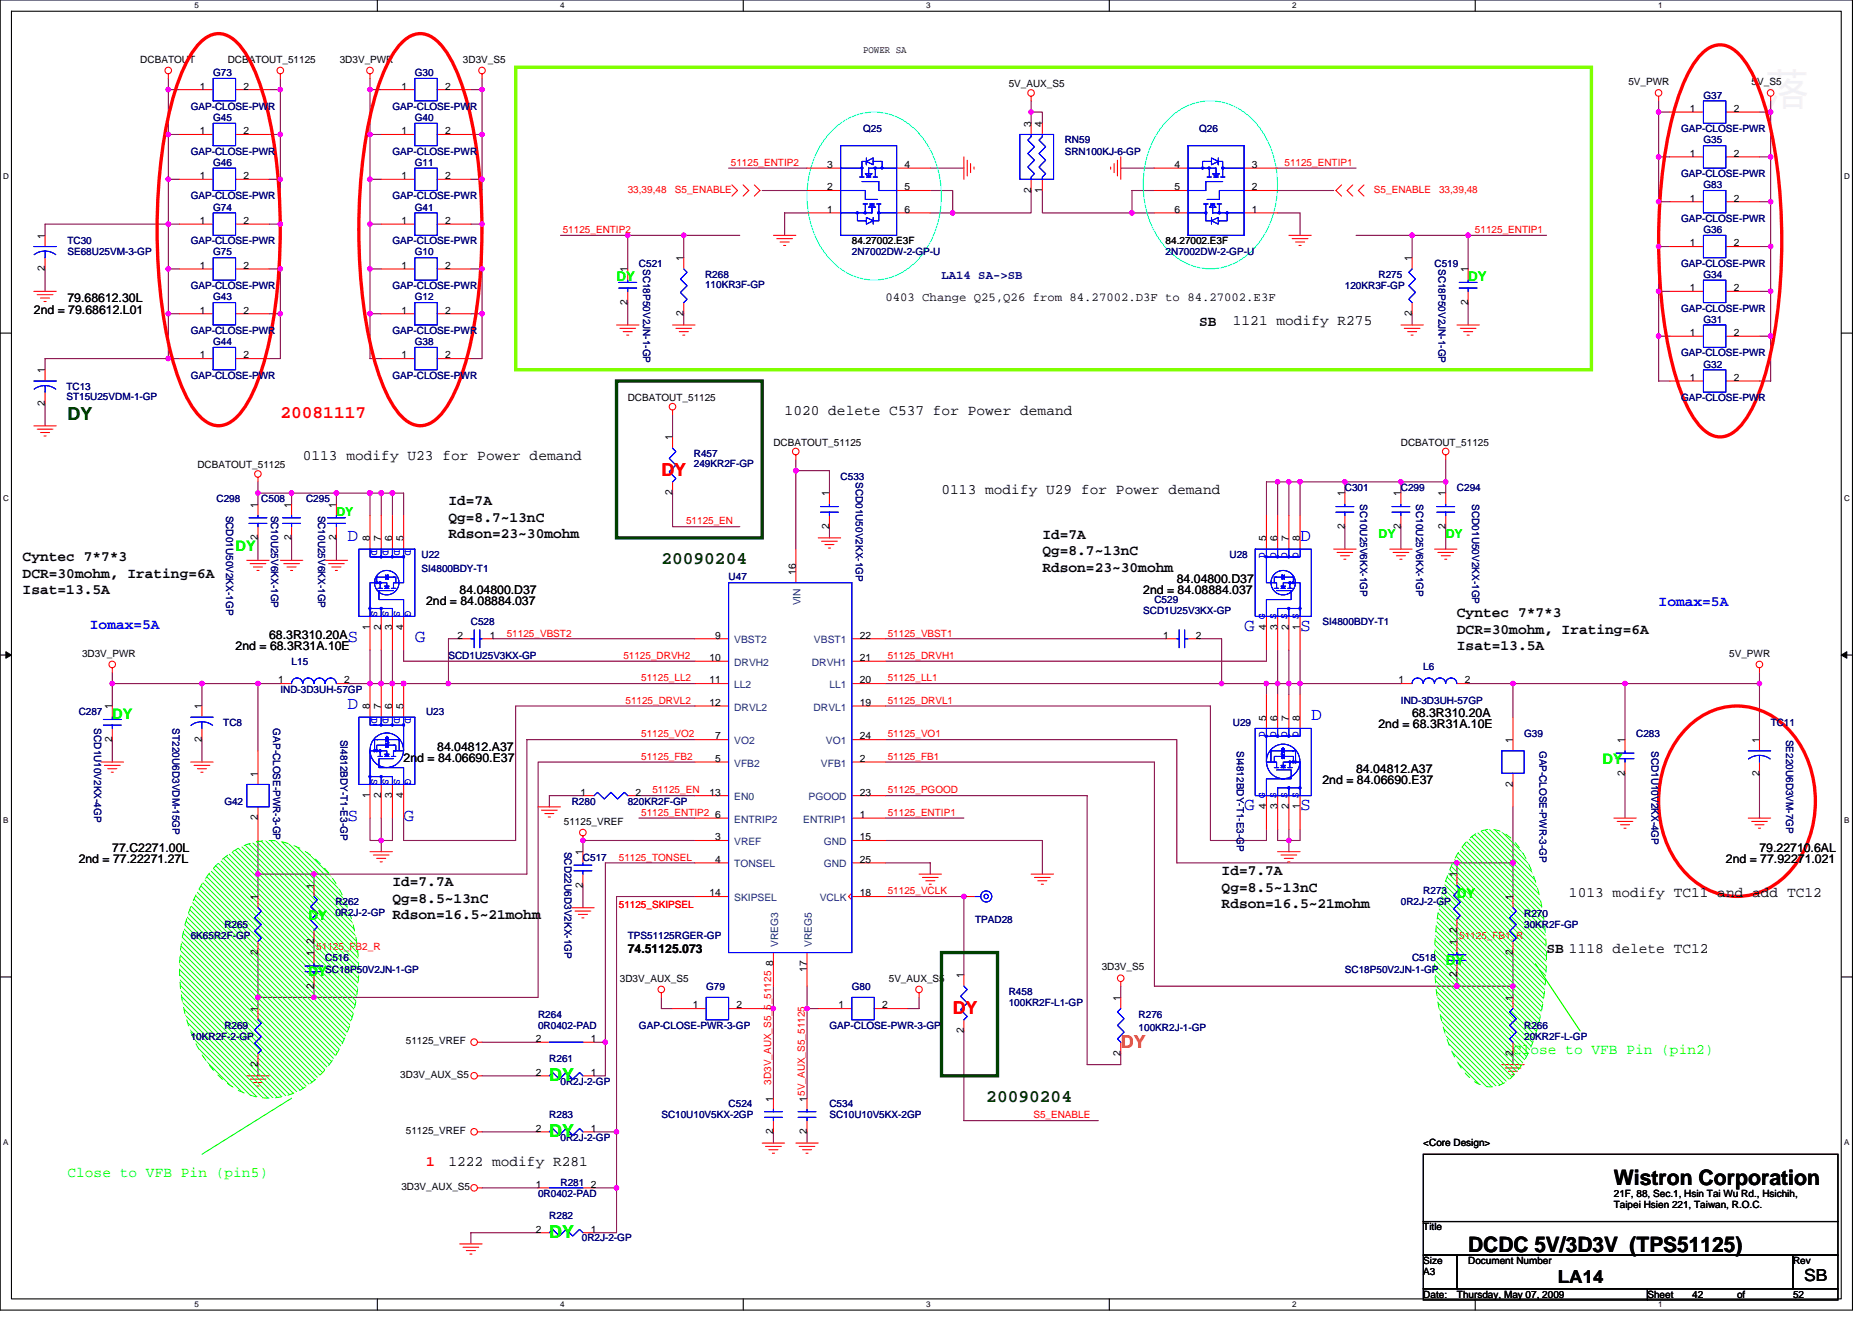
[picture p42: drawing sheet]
<svg xmlns="http://www.w3.org/2000/svg" width="297mm" height="210mm" viewBox="0 0 297 210" stroke-linecap="round" stroke-linejoin="round" font-family="sans-serif">
<defs><g id="words">
<text font-size="7.1" fill="#f0f" x="280" y="16.7">落</text>
<g font-size="3.4">
<text x="256.1" y="188">Wistron Corporation</text>
<text x="233" y="198.7">DCDC 5V/3D3V (TPS51125)</text>
</g>
<text font-size="2.8" fill="#008000" x="10.7" y="66.7">DY</text>
<g font-size="2.8" fill="#f00">
<text x="44.5" y="66.4">20081117</text>
<text x="104.9" y="75.5">DY</text>
<text x="151.2" y="160.9">DY</text>
</g>
<g font-size="2.8" fill="#00f">
<text x="55.2" y="85.8">D</text>
<text x="206.3" y="85.8">D</text>
<text x="55.2" y="101.8">S</text>
<text x="65.8" y="101.8">G</text>
<text x="197.4" y="100.1">G</text>
<text x="206.3" y="100.1">S</text>
<text x="55.2" y="112.5">D</text>
<text x="208.1" y="114.3">D</text>
<text x="55.2" y="130.3">S</text>
<text x="64" y="130.3">G</text>
<text x="197.4" y="128.5">G</text>
<text x="206.3" y="128.5">S</text>
</g>
<g font-size="2.8" fill="#004000">
<text x="104.9" y="89.5">20090204</text>
<text x="156.5" y="174.8">20090204</text>
</g>
<text font-size="2.8" fill="#ff8000" x="177.8" y="166.2">DY</text>
<g font-size="2.8" fill="#0f0">
<text x="87.2" y="171.6">DY</text>
<text x="87.2" y="180.4">DY</text>
<text x="87.2" y="196.4">DY</text>
</g>
<text font-size="2.8" x="247.2" y="203.6">LA14</text>
<text font-size="2.6" x="286.3" y="203.3">SB</text>
<g font-size="2.3">
<text x="190.3" y="51.7">SB</text>
<text x="195.6" y="51.6">1121 modify R275</text>
<text x="124.5" y="65.8">1020 delete C537 for Power demand</text>
<text x="48" y="73">0113 modify U23 for Power demand</text>
<text x="71.2" y="80.2">Id=7A</text>
<text x="71.2" y="82.8">Qg=8.7~13nC</text>
<text x="149.4" y="78.3">0113 modify U29 for Power demand</text>
<text x="3.6" y="89">Cyntec 7*7*3</text>
<text x="71.2" y="85.4">Rdson=23~30mohm</text>
<text x="165.4" y="85.5">Id=7A</text>
<text x="165.4" y="88.1">Qg=8.7~13nC</text>
<text x="3.6" y="91.7">DCR=30mohm, Irating=6A</text>
<text x="3.6" y="94.3">Isat=13.5A</text>
<text x="165.4" y="90.7">Rdson=23~30mohm</text>
<text x="231.2" y="97.9">Cyntec 7*7*3</text>
<text x="231.2" y="100.6">DCR=30mohm, Irating=6A</text>
<text x="231.2" y="103.2">Isat=13.5A</text>
<text x="62.3" y="140.6">Id=7.7A</text>
<text x="62.3" y="143.2">Qg=8.5~13nC</text>
<text x="193.8" y="138.8">Id=7.7A</text>
<text x="193.8" y="141.5">Qg=8.5~13nC</text>
<text x="249" y="142.3">1013 modify TC11 and add TC12</text>
<text x="62.3" y="145.9">Rdson=16.5~21mohm</text>
<text x="193.8" y="144.1">Rdson=16.5~21mohm</text>
<text x="245.4" y="151.3">SB 1118 delete TC12</text>
<text x="71.2" y="185">1222 modify R281</text>
</g>
<g font-size="2.3" fill="#0f0">
<text x="37.4" y="87.5">DY</text>
<text x="17.8" y="114.2">DY</text>
<text x="254.3" y="121.3">DY</text>
<text x="240.1" y="167.2">Close to VFB Pin (pin2)</text>
<text x="10.7" y="186.8">Close to VFB Pin (pin5)</text>
</g>
<g font-size="2.3" fill="#00f">
<text x="14.3" y="99.7">Iomax=5A</text>
<text x="263.2" y="96.2">Iomax=5A</text>
</g>
<text font-size="2.3" fill="#f00" x="67.6" y="185.1">1</text>
<g font-size="2.1" fill="#0f0">
<text x="97.8" y="44.6">DY</text>
<text x="233" y="44.6">DY</text>
<text x="231.2" y="142.4">DY</text>
<text x="48.9" y="146">DY</text>
<text x="48.9" y="154.9">DY</text>
<text x="229.4" y="153.1">DY</text>
</g>
<g font-size="1.9">
<text x="10.7" y="48">79.68612.30L</text>
<text x="140.5" y="47.8">0403 Change Q25,Q26 from 84.27002.D3F to 84.27002.E3F</text>
<text x="5.4" y="49.8">2nd = 79.68612.L01</text>
<text x="67.6" y="96">2nd = 84.08884.037</text>
<text x="72.9" y="94.2">84.04800.D37</text>
<text x="181.4" y="94.2">2nd = 84.08884.037</text>
<text x="186.7" y="92.4">84.04800.D37</text>
<text x="42.7" y="101.3">68.3R310.20A</text>
<text x="37.4" y="103.1">2nd = 68.3R31A.10E</text>
<text x="224.1" y="113.8">68.3R310.20A</text>
<text x="69.4" y="119.1">84.04812.A37</text>
<text x="218.7" y="115.5">2nd = 68.3R31A.10E</text>
<text x="64" y="120.9">2nd = 84.06690.E37</text>
<text x="209.8" y="124.4">2nd = 84.06690.E37</text>
<text x="215.2" y="122.7">84.04812.A37</text>
<text x="12.5" y="136.9">2nd = 77.22271.27L</text>
<text x="17.8" y="135.1">77.C2271.00L</text>
<text x="273.9" y="136.9">2nd = 77.92271.021</text>
<text x="279.2" y="135.1">79.22710.6AL</text>
<text x="99.6" y="151.2">74.51125.073</text>
</g>
<text font-size="1.9" fill="#000080" x="149.4" y="44.3">LA14 SA-&gt;SB</text>
<g font-size="1.9" fill="#0f0">
<text x="53.4" y="81.8">DY</text>
<text x="218.7" y="85.4">DY</text>
<text x="229.4" y="85.4">DY</text>
</g>
<g font-size="1.6">
<text x="22.3" y="9.9">DCBATOUT</text>
<text x="36.1" y="9.9">DCBATOUT_51125</text>
<text x="53.9" y="9.9">3D3V_PWR</text>
<text x="73.5" y="9.9">3D3V_S5</text>
<text x="136.9" y="8.4">POWER SA</text>
<text x="31.7" y="14.2">1</text>
<text x="38.6" y="14.2">2</text>
<text x="63.7" y="14.2">1</text>
<text x="70.6" y="14.2">2</text>
<text x="160.1" y="13.9">5V_AUX_S5</text>
<text x="258.4" y="13.5">5V_PWR</text>
<text x="268.2" y="17.8">1</text>
<text x="275.1" y="17.8">2</text>
<text x="277.9" y="13.5">5V_S5</text>
<text x="31.7" y="21.3">1</text>
<text x="38.6" y="21.3">2</text>
<text x="63.7" y="21.3">1</text>
<text x="70.6" y="21.3">2</text>
<text x="163.6" y="20.1" transform="rotate(-90 163.6 20.1)">3</text>
<text x="165.4" y="20.1" transform="rotate(-90 165.4 20.1)">4</text>
<text x="31.7" y="28.4">1</text>
<text x="38.6" y="28.4">2</text>
<text x="63.7" y="28.4">1</text>
<text x="70.6" y="28.4">2</text>
<text x="131.3" y="26.6">3</text>
<text x="143.5" y="26.6">4</text>
<text x="186.4" y="26.6">4</text>
<text x="198.6" y="26.6">3</text>
<text x="268.2" y="24.9">1</text>
<text x="275.1" y="24.9">2</text>
<text x="31.7" y="35.5">1</text>
<text x="38.6" y="35.5">2</text>
<text x="63.7" y="35.5">1</text>
<text x="70.6" y="35.5">2</text>
<text x="131.3" y="33.8">1</text>
<text x="131.3" y="30.2">2</text>
<text x="143.5" y="30.2">5</text>
<text x="143.5" y="33.8">6</text>
<text x="163.6" y="30.6" transform="rotate(-90 163.6 30.6)">2</text>
<text x="165.4" y="30.6" transform="rotate(-90 165.4 30.6)">1</text>
<text x="186.4" y="30.2">5</text>
<text x="186.4" y="33.8">6</text>
<text x="198.6" y="33.8">1</text>
<text x="198.6" y="30.2">2</text>
<text x="268.2" y="32">1</text>
<text x="275.1" y="32">2</text>
<text x="7.1" y="37.9" transform="rotate(-90 7.1 37.9)">1</text>
<text x="108.5" y="41.4" transform="rotate(-90 108.5 41.4)">1</text>
<text x="135.2" y="38.8">84.27002.E3F</text>
<text x="185" y="38.8">84.27002.E3F</text>
<text x="224" y="41.4" transform="rotate(-90 224 41.4)">1</text>
<text x="268.2" y="39.1">1</text>
<text x="275.1" y="39.1">2</text>
<text x="7.1" y="43.1" transform="rotate(-90 7.1 43.1)">2</text>
<text x="31.7" y="42.7">1</text>
<text x="38.6" y="42.7">2</text>
<text x="63.7" y="42.7">1</text>
<text x="70.6" y="42.7">2</text>
<text x="99.6" y="43.2" transform="rotate(-90 99.6 43.2)">1</text>
<text x="232.9" y="43.2" transform="rotate(-90 232.9 43.2)">1</text>
<text x="268.2" y="46.2">1</text>
<text x="275.1" y="46.2">2</text>
<text x="31.7" y="49.8">1</text>
<text x="38.6" y="49.8">2</text>
<text x="63.7" y="49.8">1</text>
<text x="70.6" y="49.8">2</text>
<text x="99.6" y="48.4" transform="rotate(-90 99.6 48.4)">2</text>
<text x="108.5" y="50.2" transform="rotate(-90 108.5 50.2)">2</text>
<text x="224" y="50.2" transform="rotate(-90 224 50.2)">2</text>
<text x="232.9" y="48.4" transform="rotate(-90 232.9 48.4)">2</text>
<text x="268.2" y="53.3">1</text>
<text x="275.1" y="53.3">2</text>
<text x="7.1" y="59.2" transform="rotate(-90 7.1 59.2)">1</text>
<text x="31.7" y="56.9">1</text>
<text x="38.6" y="56.9">2</text>
<text x="63.7" y="56.9">1</text>
<text x="70.6" y="56.9">2</text>
<text x="7.1" y="64.4" transform="rotate(-90 7.1 64.4)">2</text>
<text x="99.6" y="63.6">DCBATOUT_51125</text>
<text x="268.2" y="60.4">1</text>
<text x="275.1" y="60.4">2</text>
<text x="106.7" y="69.9" transform="rotate(-90 106.7 69.9)">1</text>
<text x="122.7" y="70.8">DCBATOUT_51125</text>
<text x="222.3" y="70.8">DCBATOUT_51125</text>
<text x="31.3" y="74.3">DCBATOUT_51125</text>
<text x="40.9" y="80.5" transform="rotate(-90 40.9 80.5)">1</text>
<text x="46.2" y="80.5" transform="rotate(-90 46.2 80.5)">1</text>
<text x="53.4" y="80.5" transform="rotate(-90 53.4 80.5)">1</text>
<text x="106.7" y="78.6" transform="rotate(-90 106.7 78.6)">2</text>
<text x="131.6" y="83.9" transform="rotate(-90 131.6 83.9)">2</text>
<text x="131.6" y="78.8" transform="rotate(-90 131.6 78.8)">1</text>
<text x="213.4" y="83.9" transform="rotate(-90 213.4 83.9)">2</text>
<text x="213.4" y="78.8" transform="rotate(-90 213.4 78.8)">1</text>
<text x="222.3" y="83.9" transform="rotate(-90 222.3 83.9)">2</text>
<text x="222.3" y="78.8" transform="rotate(-90 222.3 78.8)">1</text>
<text x="229.4" y="83.9" transform="rotate(-90 229.4 83.9)">2</text>
<text x="229.4" y="78.8" transform="rotate(-90 229.4 78.8)">1</text>
<text x="40.9" y="85.7" transform="rotate(-90 40.9 85.7)">2</text>
<text x="46.2" y="85.7" transform="rotate(-90 46.2 85.7)">2</text>
<text x="53.4" y="85.7" transform="rotate(-90 53.4 85.7)">2</text>
<text x="58.7" y="85.9" transform="rotate(-90 58.7 85.9)">8</text>
<text x="60.5" y="85.9" transform="rotate(-90 60.5 85.9)">7</text>
<text x="62.2" y="85.9" transform="rotate(-90 62.2 85.9)">6</text>
<text x="64" y="85.9" transform="rotate(-90 64 85.9)">5</text>
<text x="200.9" y="85.9" transform="rotate(-90 200.9 85.9)">5</text>
<text x="202.7" y="85.9" transform="rotate(-90 202.7 85.9)">6</text>
<text x="204.5" y="85.9" transform="rotate(-90 204.5 85.9)">7</text>
<text x="206.3" y="85.9" transform="rotate(-90 206.3 85.9)">8</text>
<text x="126.3" y="91.2" transform="rotate(-90 126.3 91.2)">16</text>
<text x="58.7" y="99.9" transform="rotate(-90 58.7 99.9)">1</text>
<text x="60.5" y="99.9" transform="rotate(-90 60.5 99.9)">2</text>
<text x="62.2" y="99.9" transform="rotate(-90 62.2 99.9)">3</text>
<text x="64" y="99.9" transform="rotate(-90 64 99.9)">4</text>
<text x="72.6" y="101.3">2</text>
<text x="77.7" y="101.3">1</text>
<text x="113.5" y="101.3">9</text>
<text x="136.4" y="101.3">22</text>
<text x="184.6" y="101.3">1</text>
<text x="189.8" y="101.3">2</text>
<text x="200.9" y="99.9" transform="rotate(-90 200.9 99.9)">4 G</text>
<text x="202.7" y="99.9" transform="rotate(-90 202.7 99.9)">3 S</text>
<text x="204.5" y="99.9" transform="rotate(-90 204.5 99.9)">2 S</text>
<text x="206.3" y="99.9" transform="rotate(-90 206.3 99.9)">1 S</text>
<text x="13" y="104.2">3D3V_PWR</text>
<text x="112.6" y="104.9">10</text>
<text x="136.4" y="104.9">21</text>
<text x="274.4" y="104.2">5V_PWR</text>
<text x="17.8" y="112.5" transform="rotate(-90 17.8 112.5)">1</text>
<text x="32" y="112.5" transform="rotate(-90 32 112.5)">1</text>
<text x="44.1" y="108.4">1</text>
<text x="54.6" y="108.4">2</text>
<text x="58.7" y="112.5" transform="rotate(-90 58.7 112.5)">8</text>
<text x="60.5" y="112.5" transform="rotate(-90 60.5 112.5)">7</text>
<text x="62.2" y="112.5" transform="rotate(-90 62.2 112.5)">6</text>
<text x="64" y="112.5" transform="rotate(-90 64 112.5)">5</text>
<text x="112.6" y="108.4">11</text>
<text x="112.6" y="112">12</text>
<text x="136.4" y="108.4">20</text>
<text x="136.4" y="112">19</text>
<text x="221.9" y="108.4">1</text>
<text x="232.4" y="108.4">2</text>
<text x="17.8" y="117.7" transform="rotate(-90 17.8 117.7)">2</text>
<text x="32" y="117.7" transform="rotate(-90 32 117.7)">2</text>
<text x="113.5" y="117.3">7</text>
<text x="136.4" y="117.3">24</text>
<text x="200.9" y="114.3" transform="rotate(-90 200.9 114.3)">5</text>
<text x="202.7" y="114.3" transform="rotate(-90 202.7 114.3)">6</text>
<text x="204.5" y="114.3" transform="rotate(-90 204.5 114.3)">7</text>
<text x="206.3" y="114.3" transform="rotate(-90 206.3 114.3)">8</text>
<text x="240" y="117.9" transform="rotate(-90 240 117.9)">1</text>
<text x="257.8" y="117.9" transform="rotate(-90 257.8 117.9)">1</text>
<text x="279.2" y="117.9" transform="rotate(-90 279.2 117.9)">1</text>
<text x="40.9" y="123.2" transform="rotate(-90 40.9 123.2)">1</text>
<text x="113.5" y="120.9">5</text>
<text x="136.4" y="120.9">2</text>
<text x="240" y="124.8" transform="rotate(-90 240 124.8)">2</text>
<text x="257.8" y="123.1" transform="rotate(-90 257.8 123.1)">2</text>
<text x="279.2" y="123.1" transform="rotate(-90 279.2 123.1)">2</text>
<text x="40.9" y="130.2" transform="rotate(-90 40.9 130.2)">2</text>
<text x="58.7" y="126.6" transform="rotate(-90 58.7 126.6)">1</text>
<text x="60.5" y="126.6" transform="rotate(-90 60.5 126.6)">2</text>
<text x="62.2" y="126.6" transform="rotate(-90 62.2 126.6)">3</text>
<text x="64" y="126.6" transform="rotate(-90 64 126.6)">4</text>
<text x="89.5" y="130.9">51125_VREF</text>
<text x="92.1" y="126.2">1</text>
<text x="100.9" y="126.2">2</text>
<text x="112.6" y="126.2">13</text>
<text x="113.5" y="129.8">6</text>
<text x="136.4" y="126.2">23</text>
<text x="136.4" y="129.8">1</text>
<text x="200.9" y="128.4" transform="rotate(-90 200.9 128.4)">4 G</text>
<text x="202.7" y="128.4" transform="rotate(-90 202.7 128.4)">3 S</text>
<text x="204.5" y="128.4" transform="rotate(-90 204.5 128.4)">2 S</text>
<text x="206.3" y="128.4" transform="rotate(-90 206.3 128.4)">1 S</text>
<text x="92.5" y="135.7" transform="rotate(-90 92.5 135.7)">1</text>
<text x="113.5" y="133.3">3</text>
<text x="113.5" y="136.9">4</text>
<text x="136.4" y="133.3">15</text>
<text x="136.4" y="136.9">25</text>
<text x="40.9" y="142.8" transform="rotate(-90 40.9 142.8)">1</text>
<text x="49.8" y="141" transform="rotate(-90 49.8 141)">1</text>
<text x="92.5" y="140.8" transform="rotate(-90 92.5 140.8)">2</text>
<text x="112.6" y="142.2">14</text>
<text x="136.4" y="142.2">18</text>
<text x="231.2" y="139.2" transform="rotate(-90 231.2 139.2)">1</text>
<text x="240" y="142.8" transform="rotate(-90 240 142.8)">1</text>
<text x="49.8" y="149.7" transform="rotate(-90 49.8 149.7)">2</text>
<text x="231.2" y="149.9" transform="rotate(-90 231.2 149.9)">1</text>
<text x="231.2" y="148" transform="rotate(-90 231.2 148)">2</text>
<text x="40.9" y="151.5" transform="rotate(-90 40.9 151.5)">2</text>
<text x="49.8" y="151.7" transform="rotate(-90 49.8 151.7)">1</text>
<text x="98.4" y="155.7">3D3V_AUX_S5</text>
<text x="122.7" y="153.3" transform="rotate(-90 122.7 153.3)">8</text>
<text x="128" y="154.2" transform="rotate(-90 128 154.2)">17</text>
<text x="141" y="155.7">5V_AUX_S5</text>
<text x="152.9" y="155.2" transform="rotate(-90 152.9 155.2)">1</text>
<text x="174.8" y="154">3D3V_S5</text>
<text x="231.2" y="155.1" transform="rotate(-90 231.2 155.1)">2</text>
<text x="240" y="151.5" transform="rotate(-90 240 151.5)">2</text>
<text x="40.9" y="160.5" transform="rotate(-90 40.9 160.5)">1</text>
<text x="49.8" y="156.8" transform="rotate(-90 49.8 156.8)">2</text>
<text x="109.9" y="160">1</text>
<text x="116.9" y="160">2</text>
<text x="133" y="160">1</text>
<text x="140" y="160">2</text>
<text x="177.8" y="158.8" transform="rotate(-90 177.8 158.8)">1</text>
<text x="240" y="158.8" transform="rotate(-90 240 158.8)">1</text>
<text x="64.4" y="165.7">51125_VREF</text>
<text x="85" y="165.3">2</text>
<text x="93.7" y="165.3">1</text>
<text x="152.9" y="164" transform="rotate(-90 152.9 164)">2</text>
<text x="177.8" y="167.5" transform="rotate(-90 177.8 167.5)">2</text>
<text x="240" y="167.5" transform="rotate(-90 240 167.5)">2</text>
<text x="40.9" y="169.3" transform="rotate(-90 40.9 169.3)">2</text>
<text x="63.5" y="171">3D3V_AUX_S5</text>
<text x="85" y="170.7">2</text>
<text x="93.7" y="170.7">1</text>
<text x="64.4" y="179.9">51125_VREF</text>
<text x="85" y="179.6">2</text>
<text x="93.7" y="179.6">1</text>
<text x="122.7" y="180" transform="rotate(-90 122.7 180)">2</text>
<text x="122.7" y="174.8" transform="rotate(-90 122.7 174.8)">1</text>
<text x="128" y="180" transform="rotate(-90 128 180)">2</text>
<text x="128" y="174.8" transform="rotate(-90 128 174.8)">15V_AUX_S5_51125</text>
<text x="225.8" y="181.9">&lt;Core Design&gt;</text>
<text x="63.7" y="188.8">3D3V_AUX_S5</text>
<text x="85" y="188.4">1</text>
<text x="93.7" y="188.4">2</text>
<text x="256.1" y="189.9">21F, 88, Sec.1, Hsin Tai Wu Rd., Hsichih,</text>
<text x="256.1" y="191.7">Taipei Hsien 221, Taiwan, R.O.C.</text>
<text x="85" y="195.6">2</text>
<text x="93.7" y="195.6">1</text>
<text x="225.8" y="195.2">Title</text>
<text x="225.8" y="200.6">Size</text>
<text x="225.8" y="202.3">A3</text>
<text x="233" y="200.6">Document Number</text>
<text x="284.5" y="200.6">Rev</text>
<text x="225.8" y="205.9">Date:</text>
<text x="231.2" y="205.9">Thursday, May 07, 2009</text>
<text x="261.4" y="205.9">Sheet</text>
<text x="268.5" y="205.9">42</text>
<text x="275.6" y="205.9">of</text>
<text x="284.5" y="205.9">52</text>
</g>
<g font-size="1.6" fill="#000080">
<text x="30.3" y="17.4">GAP-CLOSE-PWR</text>
<text x="33.8" y="12.1">G73</text>
<text x="62.3" y="17.4">GAP-CLOSE-PWR</text>
<text x="65.8" y="12.1">G30</text>
<text x="270.3" y="15.6">G37</text>
<text x="33.8" y="19.2">G45</text>
<text x="65.8" y="19.2">G40</text>
<text x="136.9" y="21">Q25</text>
<text x="168.9" y="22.8">RN59</text>
<text x="190.3" y="21">Q26</text>
<text x="266.7" y="21">GAP-CLOSE-PWR</text>
<text x="270.3" y="22.8">G35</text>
<text x="30.3" y="24.5">GAP-CLOSE-PWR</text>
<text x="33.8" y="26.3">G46</text>
<text x="62.3" y="24.5">GAP-CLOSE-PWR</text>
<text x="65.8" y="26.3">G11</text>
<text x="168.9" y="24.5">SRN100KJ-6-GP</text>
<text x="266.7" y="28.1">GAP-CLOSE-PWR</text>
<text x="270.3" y="29.9">G83</text>
<text x="30.3" y="31.6">GAP-CLOSE-PWR</text>
<text x="33.8" y="33.4">G74</text>
<text x="62.3" y="31.6">GAP-CLOSE-PWR</text>
<text x="65.8" y="33.4">G41</text>
<text x="266.7" y="35.2">GAP-CLOSE-PWR</text>
<text x="10.7" y="38.8">TC30</text>
<text x="10.7" y="40.5">SE68U25VM-3-GP</text>
<text x="30.3" y="38.8">GAP-CLOSE-PWR</text>
<text x="33.8" y="40.5">G75</text>
<text x="62.3" y="38.8">GAP-CLOSE-PWR</text>
<text x="65.8" y="40.5">G10</text>
<text x="135.2" y="40.5">2N7002DW-2-GP-U</text>
<text x="185" y="40.5">2N7002DW-2-GP-U</text>
<text x="270.3" y="37">G36</text>
<text x="30.3" y="45.9">GAP-CLOSE-PWR</text>
<text x="33.8" y="47.6">G43</text>
<text x="62.3" y="45.9">GAP-CLOSE-PWR</text>
<text x="65.8" y="47.6">G12</text>
<text x="101.4" y="42.3">C521</text>
<text x="102" y="42.7" transform="rotate(90 102 42.7)">SC18P50V2JN-1-GP</text>
<text x="111.9" y="44.1">R268</text>
<text x="111.9" y="45.7">110KR3F-GP</text>
<text x="213.4" y="45.9">120KR3F-GP</text>
<text x="218.7" y="44.1">R275</text>
<text x="227.6" y="42.3">C519</text>
<text x="228.3" y="42.7" transform="rotate(90 228.3 42.7)">SC18P50V2JN-1-GP</text>
<text x="266.7" y="42.3">GAP-CLOSE-PWR</text>
<text x="270.3" y="44.1">G34</text>
<text x="30.3" y="53">GAP-CLOSE-PWR</text>
<text x="62.3" y="53">GAP-CLOSE-PWR</text>
<text x="266.7" y="49.4">GAP-CLOSE-PWR</text>
<text x="270.3" y="51.2">G31</text>
<text x="33.8" y="54.8">G44</text>
<text x="65.8" y="54.8">G38</text>
<text x="266.7" y="56.5">GAP-CLOSE-PWR</text>
<text x="270.3" y="58.3">G32</text>
<text x="10.5" y="61.9">TC13</text>
<text x="10.5" y="63.5">ST15U25VDM-1-GP</text>
<text x="30.3" y="60.1">GAP-CLOSE-PWR</text>
<text x="62.3" y="60.1">GAP-CLOSE-PWR</text>
<text x="266.7" y="63.6">GAP-CLOSE-PWR</text>
<text x="110.1" y="72.5">R457</text>
<text x="110.1" y="74.1">249KR2F-GP</text>
<text x="133.4" y="76.1">C533</text>
<text x="135.8" y="76.5" transform="rotate(90 135.8 76.5)">SCD01U50V2KX-1GP</text>
<text x="213.4" y="77.9">C301</text>
<text x="222.3" y="77.9">C299</text>
<text x="231.2" y="77.9">C294</text>
<text x="34.4" y="79.7">C298</text>
<text x="35.9" y="81.8" transform="rotate(90 35.9 81.8)">SCD01U50V2KX-1GP</text>
<text x="41.5" y="79.7">C508</text>
<text x="43" y="81.8" transform="rotate(90 43 81.8)">SC10U25V6KX-1GP</text>
<text x="48.6" y="79.7">C295</text>
<text x="50.5" y="81.8" transform="rotate(90 50.5 81.8)">SC10U25V6KX-1GP</text>
<text x="215.8" y="80" transform="rotate(90 215.8 80)">SC10U25V6KX-1GP</text>
<text x="224.7" y="80" transform="rotate(90 224.7 80)">SC10U25V6KX-1GP</text>
<text x="233.6" y="80" transform="rotate(90 233.6 80)">SCD01U50V2KX-1GP</text>
<text x="66.9" y="88.5">U22</text>
<text x="195.1" y="88.5">U28</text>
<text x="66.9" y="90.7">SI4800BDY-T1</text>
<text x="115.6" y="92.1">U47</text>
<text x="183.2" y="95.7">C529</text>
<text x="74.7" y="99.2">C528</text>
<text x="181.4" y="97.4">SCD1U25V3KX-GP</text>
<text x="209.8" y="99.2">SI4800BDY-T1</text>
<text x="46.3" y="105.4">L15</text>
<text x="71.2" y="104.5">SCD1U25V3KX-GP</text>
<text x="225.8" y="106.3">L6</text>
<text x="12.5" y="113.4">C287</text>
<text x="44.5" y="109.9">IND-3D3UH-57GP</text>
<text x="67.6" y="113.4">U23</text>
<text x="222.3" y="111.7">IND-3D3UH-57GP</text>
<text x="14.9" y="115.6" transform="rotate(90 14.9 115.6)">SCD1U10V2KX-4GP</text>
<text x="27.4" y="115.6" transform="rotate(90 27.4 115.6)">ST220U6D3VDM-15GP</text>
<text x="35.4" y="115.2">TC8</text>
<text x="43.4" y="115.6" transform="rotate(90 43.4 115.6)">GAP-CLOSE-PWR-3-GP</text>
<text x="54" y="117.3" transform="rotate(90 54 117.3)">SI4812BDY-T1-E3-GP</text>
<text x="195.6" y="115.2">U29</text>
<text x="196.3" y="119.1" transform="rotate(90 196.3 119.1)">SI4812BDY-T1-E3-GP</text>
<text x="241.8" y="117">G39</text>
<text x="244.3" y="119.1" transform="rotate(90 244.3 119.1)">GAP-CLOSE-PWR-3-GP</text>
<text x="259.6" y="117">C283</text>
<text x="262.1" y="119.1" transform="rotate(90 262.1 119.1)">SCD1U10V2KX-4GP</text>
<text x="281" y="115.2">TC11</text>
<text x="283.4" y="117.3" transform="rotate(90 283.4 117.3)">SE220U6D3VM-7GP</text>
<text x="35.6" y="127.7">G42</text>
<text x="90.7" y="127.7">R280</text>
<text x="99.6" y="127.7">820KR2F-GP</text>
<text x="89.6" y="135.1" transform="rotate(90 89.6 135.1)">SCD22U6D3V2KX-1GP</text>
<text x="92.5" y="136.5">C517</text>
<text x="53.2" y="143.7">R262</text>
<text x="222.3" y="143.7">0R2J-2-GP</text>
<text x="225.8" y="141.9">R273</text>
<text x="30.3" y="149">6K65R2F-GP</text>
<text x="35.6" y="147.2">R265</text>
<text x="53.2" y="145.3">0R2J-2-GP</text>
<text x="99.6" y="149">TPS51125RGER-GP</text>
<text x="154.7" y="146.5">TPAD28</text>
<text x="241.8" y="145.4">R270</text>
<text x="241.8" y="147.2">30KR2F-GP</text>
<text x="51.6" y="152.5">C516</text>
<text x="51.6" y="154.3">SC18P50V2JN-1-GP</text>
<text x="213.4" y="154.3">SC18P50V2JN-1-GP</text>
<text x="224.1" y="152.5">C518</text>
<text x="85.4" y="161.4">R264</text>
<text x="112.1" y="157">G79</text>
<text x="135.2" y="157">G80</text>
<text x="160.1" y="157.9">R458</text>
<text x="160.1" y="159.7">100KR2F-L1-GP</text>
<text x="180.7" y="161.4">R276</text>
<text x="30.3" y="165">10KR2F-2-GP</text>
<text x="35.6" y="163.2">R269</text>
<text x="85.4" y="163.2">0R0402-PAD</text>
<text x="101.4" y="163.2">GAP-CLOSE-PWR-3-GP</text>
<text x="131.6" y="163.2">GAP-CLOSE-PWR-3-GP</text>
<text x="180.7" y="163.6">100KR2J-1-GP</text>
<text x="241.8" y="163.2">R266</text>
<text x="241.8" y="165">20KR2F-L-GP</text>
<text x="87.2" y="168.6">R261</text>
<text x="88.9" y="172.1">0R2J-2-GP</text>
<text x="87.2" y="177.4">R283</text>
<text x="104.9" y="177.4">SC10U10V5KX-2GP</text>
<text x="115.6" y="175.7">C524</text>
<text x="131.6" y="175.7">C534</text>
<text x="131.6" y="177.4">SC10U10V5KX-2GP</text>
<text x="88.9" y="181">0R2J-2-GP</text>
<text x="85.4" y="189.9">0R0402-PAD</text>
<text x="88.9" y="188.1">R281</text>
<text x="87.2" y="193.4">R282</text>
<text x="92.3" y="196.8">0R2J-2-GP</text>
</g>
<g font-size="1.6" fill="#f00">
<text x="116" y="26.3">51125_ENTIP2</text>
<text x="203.8" y="26.3">51125_ENTIP1</text>
<text x="99.6" y="30.6">33,39,48</text>
<text x="107.1" y="30.6">S5_ENABLE</text>
<text x="218" y="30.6">S5_ENABLE</text>
<text x="228.3" y="30.6">33,39,48</text>
<text x="89.3" y="37">51125_ENTIP2</text>
<text x="234" y="37">51125_ENTIP1</text>
<text x="108.9" y="83.2">51125_EN</text>
<text x="80.4" y="101">51125_VBST2</text>
<text x="140.9" y="101">51125_VBST1</text>
<text x="98.9" y="104.5">51125_DRVH2</text>
<text x="140.9" y="104.5">51125_DRVH1</text>
<text x="99.2" y="111.7">51125_DRVL2</text>
<text x="101.7" y="108.1">51125_LL2</text>
<text x="140.9" y="108.1">51125_LL1</text>
<text x="140.9" y="111.7">51125_DRVL1</text>
<text x="101.7" y="117">51125_VO2</text>
<text x="140.9" y="117">51125_VO1</text>
<text x="101.7" y="120.5">51125_FB2</text>
<text x="103.5" y="125.9">51125_EN</text>
<text x="140.9" y="125.9">51125_PGOOD</text>
<text x="140.9" y="120.5">51125_FB1</text>
<text x="101.7" y="129.4">51125_ENTIP2</text>
<text x="140.9" y="129.4">51125_ENTIP1</text>
<text x="98.2" y="136.5">51125_TONSEL</text>
<text x="140.9" y="141.9">51125_VCLK</text>
<text x="98.2" y="144">51125_SKIPSEL</text>
<text x="231.5" y="149">51125_FB1_R</text>
<text x="50.2" y="150.8">51125_FB2_R</text>
<text x="122.4" y="172.1" transform="rotate(-90 122.4 172.1)">3D3V_AUX_S5_5_51125</text>
<text x="164" y="177.4">S5_ENABLE</text>
</g>
<g font-size="1.6" fill="#00f">
<text x="59" y="87.3" transform="rotate(90 59 87.3)">D</text>
<text x="60.7" y="87.3" transform="rotate(90 60.7 87.3)">D</text>
<text x="62.5" y="87.3" transform="rotate(90 62.5 87.3)">D</text>
<text x="64.3" y="87.3" transform="rotate(90 64.3 87.3)">D</text>
<text x="200.7" y="88.5" transform="rotate(-90 200.7 88.5)">D</text>
<text x="202.5" y="88.5" transform="rotate(-90 202.5 88.5)">D</text>
<text x="204.3" y="88.5" transform="rotate(-90 204.3 88.5)">D</text>
<text x="206" y="88.5" transform="rotate(-90 206 88.5)">D</text>
<text x="59" y="96.9" transform="rotate(90 59 96.9)">S</text>
<text x="60.7" y="96.9" transform="rotate(90 60.7 96.9)">S</text>
<text x="62.5" y="96.9" transform="rotate(90 62.5 96.9)">S</text>
<text x="64.3" y="96.9" transform="rotate(90 64.3 96.9)">G</text>
<text x="200.7" y="98.1" transform="rotate(-90 200.7 98.1)">G</text>
<text x="202.5" y="98.1" transform="rotate(-90 202.5 98.1)">S</text>
<text x="204.3" y="98.1" transform="rotate(-90 204.3 98.1)">S</text>
<text x="206" y="98.1" transform="rotate(-90 206 98.1)">S</text>
<text x="59" y="114" transform="rotate(90 59 114)">D</text>
<text x="60.7" y="114" transform="rotate(90 60.7 114)">D</text>
<text x="62.5" y="114" transform="rotate(90 62.5 114)">D</text>
<text x="64.3" y="114" transform="rotate(90 64.3 114)">D</text>
<text x="200.7" y="117" transform="rotate(-90 200.7 117)">D</text>
<text x="202.5" y="117" transform="rotate(-90 202.5 117)">D</text>
<text x="204.3" y="117" transform="rotate(-90 204.3 117)">D</text>
<text x="206" y="117" transform="rotate(-90 206 117)">D</text>
<text x="59" y="123.6" transform="rotate(90 59 123.6)">S</text>
<text x="60.7" y="123.6" transform="rotate(90 60.7 123.6)">S</text>
<text x="62.5" y="123.6" transform="rotate(90 62.5 123.6)">S</text>
<text x="64.3" y="123.6" transform="rotate(90 64.3 123.6)">G</text>
<text x="200.7" y="126.6" transform="rotate(-90 200.7 126.6)">G</text>
<text x="202.5" y="126.6" transform="rotate(-90 202.5 126.6)">S</text>
<text x="204.3" y="126.6" transform="rotate(-90 204.3 126.6)">S</text>
<text x="206" y="126.6" transform="rotate(-90 206 126.6)">S</text>
</g>
<g font-size="1.6" fill="#004080">
<text x="127" y="96.1" transform="rotate(-90 127 96.1)">VIN</text>
<text x="116.5" y="102.1">VBST2</text>
<text x="116.5" y="105.6">DRVH2</text>
<text x="128.8" y="105.6">DRVH1</text>
<text x="129.2" y="102.1">VBST1</text>
<text x="116.5" y="109.2">LL2</text>
<text x="116.5" y="112.7">DRVL2</text>
<text x="129.1" y="112.7">DRVL1</text>
<text x="131.6" y="109.2">LL1</text>
<text x="116.5" y="118.1">VO2</text>
<text x="131.1" y="118.1">VO1</text>
<text x="116.5" y="121.6">VFB2</text>
<text x="130.3" y="121.6">VFB1</text>
<text x="116.5" y="127">EN0</text>
<text x="116.5" y="130.5">ENTRIP2</text>
<text x="127.5" y="130.5">ENTRIP1</text>
<text x="128.3" y="127">PGOOD</text>
<text x="116.5" y="134.1">VREF</text>
<text x="116.5" y="137.6">TONSEL</text>
<text x="130.7" y="134.1">GND</text>
<text x="130.7" y="137.6">GND</text>
<text x="116.5" y="143">SKIPSEL</text>
<text x="130.1" y="143">VCLK</text>
<text x="123.5" y="150.2" transform="rotate(-90 123.5 150.2)">VREG3</text>
<text x="128.8" y="150.2" transform="rotate(-90 128.8 150.2)">VREG5</text>
</g>
<g font-size="1.3">
<text x="30.8" y="1.3">5</text>
<text x="88.9" y="1.3">4</text>
<text x="147" y="1.3">3</text>
<text x="205" y="1.3">2</text>
<text x="263.1" y="1.3">1</text>
<text x=".5" y="28.4">D</text>
<text x="292.6" y="28.4">D</text>
<text x=".5" y="79.5">C</text>
<text x="292.6" y="79.5">C</text>
<text x=".5" y="130.6">B</text>
<text x="292.6" y="130.6">B</text>
<text x=".5" y="181.7">A</text>
<text x="292.6" y="181.7">A</text>
<text x="30.8" y="207.4">5</text>
<text x="88.9" y="207.4">4</text>
<text x="147" y="207.4">3</text>
<text x="205" y="207.4">2</text>
<text x="263.1" y="207.4">1</text>
</g>
</g></defs>
<path d="M0 0h293.9v207.9h-293.9zM1.8 1.8h290.4v204.3h-290.4z" fill="none" stroke="#000" stroke-width=".17"/>
<g fill="#fff">
<path d="M30.8 .2h.7v1.4h-.7z"/>
<path d="M30.8 206.3h.7v1.4h-.7z"/>
</g>
<path d="M59.9 0v1.8M59.9 206.1v1.8" fill="none" stroke="#000" stroke-width=".17"/>
<g fill="#fff">
<path d="M88.9 .2h.7v1.4h-.7z"/>
<path d="M88.9 206.3h.7v1.4h-.7z"/>
</g>
<path d="M117.9 0v1.8M117.9 206.1v1.8" fill="none" stroke="#000" stroke-width=".17"/>
<g fill="#fff">
<path d="M147 .2h.7v1.4h-.7z"/>
<path d="M147 206.3h.7v1.4h-.7z"/>
</g>
<path d="M176 0v1.8M176 206.1v1.8" fill="none" stroke="#000" stroke-width=".17"/>
<g fill="#fff">
<path d="M205 .2h.7v1.4h-.7z"/>
<path d="M205 206.3h.7v1.4h-.7z"/>
</g>
<path d="M234.1 0v1.8M234.1 206.1v1.8" fill="none" stroke="#000" stroke-width=".17"/>
<g fill="#fff">
<path d="M263.1 .2h.7v1.4h-.7z"/>
<path d="M263.1 206.3h.7v1.4h-.7z"/>
<path d="M.5 27.3h.9v1.4h-.9z"/>
<path d="M292.6 27.3h.9v1.4h-.9z"/>
<path d="M.5 78.4h.9v1.4h-.9z"/>
<path d="M292.6 78.4h.9v1.4h-.9z"/>
</g>
<path d="M0 52.9h1.8M292.2 52.9h1.7" fill="none" stroke="#000" stroke-width=".17"/>
<g fill="#fff">
<path d="M.5 129.5h.8v1.4h-.8z"/>
<path d="M292.6 129.5h.9v1.4h-.9z"/>
</g>
<path d="M0 103.9h1.8M292.2 103.9h1.7" fill="none" stroke="#000" stroke-width=".17"/>
<path d="M.9 103.4l.9 .5-.9 .5zM292.2 103.9l.8-.5v1z" fill="#000" stroke="#000" stroke-width=".16"/>
<g fill="#fff">
<path d="M.5 180.5h.8v1.4h-.8z"/>
<path d="M292.6 180.5h.9v1.4h-.9z"/>
</g>
<path d="M0 155h1.8M292.2 155h1.7M225.8 199.1h5.4v5.4h-5.4zM225.8 183.1h65.8v10.7h-65.8zM225.8 193.8h65.8v5.3h-65.8zM231.2 199.1h53.3v5.4h-53.3zM284.5 199.1h7.1v5.4h-7.1zM225.8 204.5h35.6v1.7h-35.6zM261.4 204.5h30.2v1.7h-30.2z" fill="none" stroke="#000" stroke-width=".17"/>
<g fill="none" stroke="#800040" stroke-width=".17">
<path d="M26.7 14.2h1.8M26.7 12.4v44.5M42.7 14.2h1.8M44.5 12.4v44.5h-1.8M58.7 12.4v44.5h1.8M58.7 14.2h1.8M74.7 14.2h1.8M76.5 12.4v23.2M163.6 17.8h1.8v1.8M163.6 16v3.6M263.2 17.8h1.8M263.2 16v44.5h1.8"/>
<path d="M279.2 17.8h1.8M281 16v44.5h-1.8M26.7 21.3h1.8M26.7 28.4h1.8M28.5 35.6h-21.3v1.7M42.7 35.6h1.8M42.7 21.3h1.8M42.7 28.4h1.8M58.7 35.6h1.8M58.7 21.3h1.8M58.7 28.4h1.8M74.7 35.6h1.8"/>
<path d="M74.7 21.3h1.8M74.7 28.4h1.8M76.5 35.6v7.1h-1.8M99.6 37.3v5.4M108.5 37.3v3.6M115.6 26.7h12.5M117.4 37.3h-28.5M120.9 30.2h7.2M128.1 33.8h-3.6v3.5M147.6 26.7h5.3M147.6 30.2h3.6v3.6M147.6 33.8h3.6"/>
<path d="M163.6 30.2v3.6h-12.4M165.4 30.2v3.6h14.2M177.8 26.7h5.4M179.6 33.8h3.6M183.2 30.2h-3.6v3.6M202.7 30.2h8.9M202.7 33.8h3.6v3.5M202.7 26.7h12.5M215.2 37.3h30.2M224.1 37.3v3.6M233 37.3v5.4M263.2 39.1h1.8"/>
<path d="M263.2 24.9h1.8M263.2 32h1.8M279.2 32h1.8M279.2 39.1h1.8M279.2 24.9h1.8M7.2 42.7v3.5M26.7 49.8h1.8M26.7 42.7h1.8M28.5 56.9h-21.3v1.8M42.7 49.8h1.8M42.7 42.7h1.8M58.7 49.8h1.8"/>
<path d="M58.7 42.7h1.8M76.5 42.7v7.1h-1.8M76.5 49.8v7.1h-1.8M99.6 48v3.6M108.5 49.8v1.8M224.1 49.8v1.8M233 48v3.6M263.2 53.3h1.8M263.2 46.2h1.8M279.2 46.2h1.8M279.2 53.3h1.8M7.2 64v3.6"/>
<path d="M40.9 78.2h23.1v3.6M40.9 76.5v3.5M46.3 78.2v1.8M53.4 78.2v1.8M58.7 78.2v3.6M60.5 78.2v3.6M62.3 78.2v3.6M106.7 78.2v5.4h10.7M106.7 65.8v3.5M126.3 72.9v14.2M126.3 74.7h5.3v3.5M202.7 76.5v5.3"/>
<path d="M204.5 76.5v5.3M206.3 76.5v5.3M213.4 76.5v1.7M222.3 76.5v1.7M229.4 76.5h-28.4v5.3M229.4 72.9v5.3M40.9 85.3v3.6M46.3 85.3v3.6M53.4 85.3v3.6M131.6 83.6v1.7M213.4 83.6v3.5M222.3 83.6v3.5"/>
<path d="M229.4 83.6v3.5M17.8 106.7v5.3M17.8 117.3v3.6M32 117.3v3.6M32 108.5v3.5M40.9 108.5v10.6M44.5 108.5h-26.7M55.2 108.5h55.1M58.7 103.1v5.4M60.5 103.1v5.4M62.3 103.1v5.4M64 103.1v1.8h46.3"/>
<path d="M72.9 101.3h-1.7v7.2M78.3 101.3h32M110.3 117.3h-26.7v21.4h-42.7M110.3 112h-28.5v21.3h-17.8v-3.5M140.5 108.5h81.8M140.5 112h51.6v21.3h8.9v-1.7M140.5 117.3h46.2v19.6h53.4M140.5 101.3h44.5M190.3 101.3h3.5v7.2M201 108.5v1.7M201 103.1v1.8h-60.5M202.7 103.1v7.1"/>
<path d="M204.5 103.1v7.1M206.3 103.1v7.1M233 108.5h7.1v5.3M257.8 108.5v8.8M279.2 106.7v10.6M279.2 108.5h-39.1M40.9 133.3v8.9M49.8 138.7v1.8M58.7 129.8v3.5h3.6v-3.5M60.5 129.8v5.3M92.5 126.2h-5.3v1.8M101.4 126.2h8.9"/>
<path d="M101.4 129.8h8.9M110.3 120.9h-24.9v37.3h-44.5M110.3 136.9h-14.2v28.5h-1.8M110.3 133.3h-17.8v1.8M140.5 120.9h42.7v35.6h56.9M140.5 133.3h24.9v5.4M140.5 129.8h12.4M140.5 136.9h7.1v1.8M140.5 126.2h32v42.7h5.3v-1.8M204.5 131.6v3.5M206.3 131.6v1.8l-3.6-.1v-1.7M231.2 136.9v1.8"/>
<path d="M240.1 128v14.2M257.8 122.7v7.1M279.2 122.7v7.1M40.9 151.1v8.9M49.8 149.4v1.7M49.8 156.5v1.7M92.5 140.5v3.5M104.9 158.2v1.8h1.8M110.3 142.2h-12.5v37.4M122.7 156.5v3.5h-1.8M128.1 156.5v17.7M140.5 142.2h12.4v12.5"/>
<path d="M145.8 158.2v1.8h-1.7M177.8 156.5v1.7M231.2 147.6v1.8M231.2 154.7v1.8M240.1 151.1v7.1M40.9 168.9v1.8M76.5 165.4h8.9M76.5 170.7h8.9M76.5 179.6h8.9M94.3 179.6h3.5M96.1 165.4v5.3h-1.8M97.8 179.6v8.9h-3.5"/>
<path d="M122.7 160v14.2M122.7 179.6v1.8M128.1 160h1.7M128.1 179.6v1.8M152.9 163.6v14.2h21.4M240.1 167.1v1.8M76.5 188.5h8.9M85.4 195.6h-10.7v1.8M97.8 188.5v7.1h-3.5"/>
</g>
<g fill="#f0f" stroke="#f0f" stroke-width=".17">
<circle cx="204.5" cy="108.4" r=".35"/>
<circle cx="206.3" cy="108.4" r=".35"/>
<circle cx="193.8" cy="108.4" r=".35"/>
<circle cx="202.7" cy="76.4" r=".35"/>
<circle cx="32" cy="108.4" r=".35"/>
<circle cx="204.5" cy="133.3" r=".35"/>
<circle cx="64" cy="108.4" r=".35"/>
<circle cx="62.3" cy="108.4" r=".35"/>
<circle cx="60.5" cy="108.4" r=".35"/>
<circle cx="17.8" cy="108.4" r=".35"/>
<circle cx="49.8" cy="158.2" r=".35"/>
<circle cx="58.7" cy="108.4" r=".35"/>
<circle cx="126.3" cy="74.7" r=".35"/>
<circle cx="240.1" cy="136.9" r=".35"/>
<circle cx="231.2" cy="136.9" r=".35"/>
<circle cx="49.8" cy="138.7" r=".35"/>
<circle cx="97.8" cy="179.6" r=".35"/>
<circle cx="96" cy="165.3" r=".35"/>
<circle cx="213.4" cy="76.4" r=".35"/>
<circle cx="206.3" cy="76.4" r=".35"/>
<circle cx="92.5" cy="133.3" r=".35"/>
<circle cx="46.3" cy="78.2" r=".35"/>
<circle cx="60.5" cy="78.2" r=".35"/>
<circle cx="58.7" cy="78.2" r=".35"/>
<circle cx="62.3" cy="78.2" r=".35"/>
<circle cx="231.2" cy="156.5" r=".35"/>
<circle cx="128" cy="160" r=".35"/>
<circle cx="240.1" cy="156.5" r=".35"/>
<circle cx="26.7" cy="49.8" r=".35"/>
<circle cx="26.7" cy="42.7" r=".35"/>
<circle cx="26.7" cy="56.9" r=".35"/>
<circle cx="44.5" cy="49.8" r=".35"/>
<circle cx="44.5" cy="42.7" r=".35"/>
<circle cx="26.7" cy="28.4" r=".35"/>
<circle cx="44.5" cy="28.4" r=".35"/>
<circle cx="44.5" cy="21.3" r=".35"/>
<circle cx="26.7" cy="14.2" r=".35"/>
<circle cx="26.7" cy="21.3" r=".35"/>
<circle cx="44.5" cy="14.2" r=".35"/>
<circle cx="26.7" cy="35.5" r=".35"/>
<circle cx="44.5" cy="35.5" r=".35"/>
<circle cx="263.2" cy="53.3" r=".35"/>
<circle cx="263.2" cy="46.2" r=".35"/>
<circle cx="281" cy="53.3" r=".35"/>
<circle cx="281" cy="46.2" r=".35"/>
<circle cx="263.2" cy="32" r=".35"/>
<circle cx="281" cy="32" r=".35"/>
<circle cx="281" cy="24.9" r=".35"/>
<circle cx="263.2" cy="17.8" r=".35"/>
<circle cx="263.2" cy="24.9" r=".35"/>
<circle cx="263.2" cy="39.1" r=".35"/>
<circle cx="281" cy="39.1" r=".35"/>
<circle cx="58.7" cy="49.8" r=".35"/>
<circle cx="58.7" cy="42.7" r=".35"/>
<circle cx="76.5" cy="49.8" r=".35"/>
<circle cx="76.5" cy="42.7" r=".35"/>
<circle cx="58.7" cy="28.4" r=".35"/>
<circle cx="76.5" cy="28.4" r=".35"/>
<circle cx="76.5" cy="21.3" r=".35"/>
<circle cx="76.5" cy="14.2" r=".35"/>
<circle cx="58.7" cy="14.2" r=".35"/>
<circle cx="58.7" cy="21.3" r=".35"/>
<circle cx="58.7" cy="35.5" r=".35"/>
<circle cx="76.5" cy="35.5" r=".35"/>
<circle cx="53.4" cy="78.2" r=".35"/>
<circle cx="40.9" cy="78.2" r=".35"/>
<circle cx="204.5" cy="76.4" r=".35"/>
<circle cx="257.8" cy="108.4" r=".35"/>
<circle cx="60.5" cy="133.3" r=".35"/>
<circle cx="240.1" cy="108.4" r=".35"/>
<circle cx="229.4" cy="76.4" r=".35"/>
<circle cx="222.3" cy="76.4" r=".35"/>
<circle cx="122.7" cy="160" r=".35"/>
<circle cx="71.1" cy="108.4" r=".35"/>
<circle cx="200.9" cy="108.4" r=".35"/>
<circle cx="40.9" cy="108.4" r=".35"/>
<circle cx="202.7" cy="108.4" r=".35"/>
<circle cx="40.9" cy="138.7" r=".35"/>
<circle cx="40.9" cy="158.2" r=".35"/>
<circle cx="97.8" cy="188.5" r=".35"/>
<circle cx="99.6" cy="37.3" r=".35"/>
<circle cx="108.5" cy="37.3" r=".35"/>
<circle cx="232.9" cy="37.3" r=".35"/>
<circle cx="224.1" cy="37.3" r=".35"/>
<circle cx="151.2" cy="33.8" r=".35"/>
<circle cx="163.6" cy="17.8" r=".35"/>
<circle cx="179.6" cy="33.8" r=".35"/>
<circle cx="279.2" cy="108.4" r=".35"/>
<circle cx="152.9" cy="142.2" r=".35"/>
</g>
<g fill="none" stroke="#f00" stroke-width=".17">
<path d="M26.7 11.7v.7M28.5 14.2h5.3M37.4 14.2h5.3M44.5 11.7v.7M58.7 11.7v.7M60.5 14.2h5.3M69.4 14.2h5.3M76.5 11.7v.7M163.6 15.3v.7M163.6 19.6v1.7M165.4 19.6v1.7M263.2 15.3v.7"/>
<path d="M265 17.8h5.3M273.9 17.8h5.3M7.2 37.3v1.8M28.5 35.6h5.3M28.5 28.4h5.3M28.5 21.3h5.3M37.4 35.6h5.3M37.4 28.4h5.3M37.4 21.3h5.3M60.5 35.6h5.3M60.5 28.4h5.3M60.5 21.3h5.3"/>
<path d="M69.4 35.6h5.3M69.4 28.4h5.3M69.4 21.3h5.3M116.1 29.3l.9 .9-.9 .9M117.9 29.3l.9 .9-.9 .9M119.7 29.3l.9 .9-.9 .9M122.7 37.3h3.6M123.3 37.9h2.4M123.8 38.4h1.4M124.3 38.9h.4M128.1 33.8h5.3M128.1 30.2h5.3"/>
<path d="M128.1 26.7h5.3M142.3 33.8h5.3M142.3 30.2h5.3M142.3 26.7h5.3M152.9 24.9v3.5M153.5 25.4v2.5M154 26v1.4M154.6 26.5v.3M163.6 28.4v1.8M165.4 28.4v1.8M176.2 26.5v.3M176.8 26v1.4"/>
<path d="M177.3 25.4v2.5M177.8 24.9v3.5M183.2 33.8h5.3M183.2 30.2h5.3M183.2 26.7h5.3M197.4 33.8h5.3M197.4 30.2h5.3M197.4 26.7h5.3M204.5 37.3h3.6M205 37.9h2.5M205.6 38.4h1.4M206.1 38.9h.4"/>
<path d="M212.9 29.3l-.9 .9 .9 .9M214.6 29.3l-.8 .9 .8 .9M216.4 29.3l-.9 .9 .9 .9M265 32h5.3M265 39.1h5.3M265 24.9h5.3M273.9 32h5.3M273.9 39.1h5.3M273.9 24.9h5.3M5.4 46.2h3.5M5.9 46.8h2.5M6.4 47.3h1.5"/>
<path d="M7 47.8h.3M7.2 40.9v1.8M7.2 58.7v1.8M28.5 42.7h5.3M28.5 49.8h5.3M28.5 56.9h5.3M37.4 42.7h5.3M37.4 49.8h5.3M37.4 56.9h5.3M60.5 42.7h5.3M60.5 49.8h5.3M60.5 56.9h5.3"/>
<path d="M69.4 42.7h5.3M69.4 49.8h5.3M69.4 56.9h5.3M97.8 51.6h3.6M98.4 52.1h2.5M98.9 52.6h1.4M99.4 53.2h.4M99.6 42.7v1.7M99.6 46.2v1.8M106.7 51.6h3.6M107.2 52.1h2.5M107.8 52.6h1.4"/>
<path d="M108.3 53.2h.4M108.5 40.9v1.8M108.5 48v1.8M222.3 51.6h3.5M222.8 52.1h2.5M223.3 52.6h1.5M223.9 53.2h.3M224.1 40.9v1.8M224.1 48v1.8M231.2 51.6h3.5M231.7 52.1h2.5M232.2 52.6h1.5"/>
<path d="M232.8 53.2h.3M233 42.7v1.7M233 46.2v1.8M265 46.2h5.3M265 53.3h5.3M273.9 46.2h5.3M273.9 53.3h5.3M5.4 67.6h3.5M5.9 68.1h2.5M6.4 68.6h1.5M7 69.2h.3M7.2 62.2v1.8"/>
<path d="M40.9 75.7v.8M106.7 65.1v.7M106.7 69.3v1.8M106.7 76.5v1.7M126.3 72.2v.7M131.6 78.2v1.8M213.4 78.2v1.8M222.3 78.2v1.8M229.4 72.2v.7M229.4 78.2v1.8M265 60.5h5.3M273.9 60.5h5.3"/>
<path d="M39.2 88.9h3.5M39.7 89.4h2.5M40.2 90h1.5M40.8 90.5h.3M40.9 80v1.8M40.9 83.6v1.7M44.5 88.9h3.5M45 89.4h2.5M45.5 90h1.5M46.1 90.5h.3M46.3 80v1.8M46.3 83.6v1.7"/>
<path d="M51.6 88.9h3.6M52.1 89.4h2.5M52.7 90h1.4M53.2 90.5h.3M53.4 80v1.8M53.4 83.6v1.7M58.7 81.8v5.3M58.7 97.8v5.3M60.5 81.8v5.3M60.5 97.8v5.3M62.3 81.8v5.3M62.3 97.8v5.3"/>
<path d="M64 81.8v5.3M64 97.8v5.3M126.3 87.1v5.4M129.8 85.3h3.6M130.4 85.9h2.5M130.9 86.4h1.4M131.4 87h.4M131.6 81.8v1.8M201 81.8v5.3M201 97.8v5.3M202.7 81.8v5.3M202.7 97.8v5.3"/>
<path d="M204.5 81.8v5.3M204.5 97.8v5.3M206.3 81.8v5.3M206.3 97.8v5.3M211.6 87.1h3.6M212.1 87.7h2.5M212.7 88.2h1.4M213.2 88.7h.4M213.4 81.8v1.8M220.5 87.1h3.6M221 87.7h2.5M221.6 88.2h1.4"/>
<path d="M222.1 88.7h.4M222.3 81.8v1.8M227.6 87.1h3.6M228.2 87.7h2.4M228.7 88.2h1.4M229.2 88.7h.4M229.4 81.8v1.8M17.8 106v.7M17.8 112v1.8M17.8 115.6v1.7M32 112v1.8M32 115.6v1.7"/>
<path d="M40.9 119.1v5.4M44.5 108.5h1.8M53.4 108.5h1.8M58.7 108.5v5.3M60.5 108.5v5.3M62.3 108.5v5.3M64 108.5v5.3M72.9 101.3h1.8M76.5 101.3h1.8M110.3 108.5h5.3M110.3 101.3h5.3M110.3 104.9h5.3"/>
<path d="M110.3 112h5.3M110.3 117.3h5.3M135.2 108.5h5.3M135.2 101.3h5.3M135.2 104.9h5.3M135.2 112h5.3M135.2 117.3h5.3M185 101.3h1.7M188.5 101.3h1.8M201 110.2v5.4M202.7 110.2v5.4M204.5 110.2v5.4"/>
<path d="M206.3 110.2v5.4M222.3 108.5h1.8M231.2 108.5h1.8M240.1 113.8v5.3M257.8 117.3v1.8M279.2 106v.7M279.2 117.3v1.8M16 120.9h3.6M16.6 121.4h2.5M17.1 122h1.4M17.6 122.5h.4M30.3 120.9h3.5"/>
<path d="M30.8 121.4h2.5M31.3 122h1.5M31.9 122.5h.3M40.9 128v5.4M58.7 135.1h3.6M58.7 124.5v5.3M59.2 135.7h2.5M59.8 136.2h1.4M60.3 136.7h.4M60.5 124.5v5.3M62.3 124.5v5.3M64 124.5v5.3"/>
<path d="M85.4 128h3.5M85.9 128.5h2.5M86.4 129.1h1.5M87 129.6h.3M92.5 126.2h1.8M92.5 132.6v.7M92.5 135.1v1.8M92.5 138.7v1.8M99.6 126.2h1.8M110.3 129.8h5.3M110.3 120.9h5.3M110.3 126.2h5.3"/>
<path d="M110.3 133.3h5.3M110.3 136.9h5.3M135.2 129.8h5.3M135.2 120.9h5.3M135.2 126.2h5.3M135.2 133.3h5.3M135.2 136.9h5.3M145.8 138.7h3.6M146.4 139.2h2.5M146.9 139.7h1.4M163.6 138.7h3.6M164.1 139.2h2.5"/>
<path d="M164.7 139.7h1.4M201 126.2v5.4M202.7 135.1h3.6M202.7 126.2v5.4M203.3 135.7h2.5M203.8 136.2h1.4M204.3 136.7h.4M204.5 126.2v5.4M206.3 126.2v5.4M231.2 138.7v1.8M240.1 122.7v5.3M256.1 129.8h3.5"/>
<path d="M256.6 130.3h2.5M257.1 130.9h1.5M257.7 131.4h.3M257.8 120.9v1.8M277.4 129.8h3.6M277.9 130.3h2.5M278.5 130.9h1.4M279 131.4h.4M279.2 120.9v1.8M40.9 142.2v1.8M40.9 149.4v1.7M49.8 140.5v1.7"/>
<path d="M49.8 147.6v1.8M49.8 151.1v1.8M49.8 154.7v1.8M90.7 144h3.6M91.2 144.5h2.5M91.8 145.1h1.4M92.3 145.6h.4M104.9 157.5v.7M110.3 142.2h5.3M122.7 151.1v5.4M128.1 151.1v5.4M135.2 141.7l-.6 .5 .6 .6"/>
<path d="M135.2 142.2h5.3M145.8 157.5v.7M147.4 140.3h.4M152.9 154.7v1.8M152.9 142.2h1.8M165.2 140.3h.4M177.8 155.7v.8M177.8 158.2v1.8M231.2 145.8v1.8M231.2 149.4v1.7M231.2 152.9v1.8M240.1 142.2v1.8"/>
<path d="M240.1 149.4v1.7M240.1 158.2v1.8M39.2 170.7h3.5M39.7 171.2h2.5M40.2 171.7h1.5M40.8 172.3h.3M40.9 160v1.8M40.9 167.1v1.8M75.8 170.7h.7M75.8 179.6h.7M75.8 165.4h.7M85.4 170.7h1.8"/>
<path d="M85.4 179.6h1.8M85.4 165.4h1.8M92.5 170.7h1.8M92.5 179.6h1.8M92.5 165.4h1.8M106.7 160h5.4M115.6 160h5.3M122.7 174.2v1.8M122.7 177.8v1.8M128.1 174.2v1.8M128.1 177.8v1.8M129.8 160h5.4"/>
<path d="M138.7 160h5.4M152.9 161.8v1.8M177.8 165.4v1.7M238.3 168.9h3.5M238.8 169.4h2.5M239.3 170h1.5M239.9 170.5h.3M240.1 165.4v1.7M72.9 197.4h3.6M73.5 197.9h2.5M74 198.4h1.4M74.5 199h.4"/>
<path d="M75.8 188.5h.7M85.4 188.5h1.8M85.4 195.6h1.8M92.5 188.5h1.8M92.5 195.6h1.8M120.9 181.4h3.6M121.5 181.9h2.5M122 182.4h1.4M122.6 183h.3M126.3 181.4h3.5M126.8 181.9h2.5M127.3 182.4h1.5"/>
<path d="M127.9 183h.3"/>
<circle cx="26.7" cy="11.2" r=".52"/>
<circle cx="44.5" cy="11.2" r=".52"/>
<circle cx="58.7" cy="11.2" r=".52"/>
<circle cx="76.5" cy="11.2" r=".52"/>
<circle cx="163.6" cy="14.7" r=".52"/>
<circle cx="263.2" cy="14.7" r=".52"/>
<circle cx="40.9" cy="75.2" r=".52"/>
<circle cx="106.7" cy="64.5" r=".52"/>
<circle cx="126.3" cy="71.6" r=".52"/>
<circle cx="229.4" cy="71.6" r=".52"/>
<circle cx="17.8" cy="105.4" r=".52"/>
<circle cx="279.2" cy="105.4" r=".52"/>
<circle cx="92.5" cy="132.1" r=".52"/>
<circle cx="104.9" cy="157" r=".52"/>
<circle cx="145.8" cy="157" r=".52"/>
<circle cx="177.8" cy="155.2" r=".52"/>
<circle cx="75.2" cy="170.7" r=".52"/>
<circle cx="75.2" cy="179.6" r=".52"/>
<circle cx="75.2" cy="165.3" r=".52"/>
<circle cx="75.2" cy="188.5" r=".52"/>
</g>
<g fill="#0f0" stroke="#0f0" stroke-width=".16" stroke-dasharray="1 1 1 1 1 1 1 1">
<path d="M34.1 137.5a11.2 11.2 0 0 1 11.3-3.8 14.7 14.7 0 0 1 8.6 7.7 27.6 27.6 0 0 1-.8 26.2 13.3 13.3 0 0 1-9.1 6.5 11.3 11.3 0 0 1-10-4 24.4 24.4 0 0 1-5.6-16.3 24.3 24.3 0 0 1 5.6-16.3z" fill-rule="evenodd"/>
<path d="M233 133.2a4.5 4.5 0 0 1 7 0 17.2 17.2 0 0 1 3.9 7.4 43.1 43.1 0 0 1-.5 24.4 13.6 13.6 0 0 1-4.3 6.5 4.4 4.4 0 0 1-6.1-.7 17.2 17.2 0 0 1-3.9-7.4 43.3 43.3 0 0 1 .5-24.4 16 16 0 0 1 3.4-5.8z" fill-rule="evenodd"/>
</g>
<path d="M243.6 152.9l7.1 10.7M46.3 174.2l-14.3 8.9" fill="none" stroke="#0f0" stroke-width=".17"/>
<path d="M81.8 10.7h170.7v48h-170.7z" fill="none" stroke="#80ff00" stroke-width=".53"/>
<path d="M31.4 7.1a4.2 4.2 0 0 1 4.1-1.7 6.1 6.1 0 0 1 3.2 2.6 35.1 35.1 0 0 1 4.6 13.5 90.7 90.7 0 0 1-.9 34.1 28.5 28.5 0 0 1-3.7 9.2 5.5 5.5 0 0 1-4 2.7 4.4 4.4 0 0 1-3.3-1.7 22 22 0 0 1-3.9-8.3 86.6 86.6 0 0 1-2-31.4 51.3 51.3 0 0 1 3.8-15.6l1.4-2.5zM63.5 7.1a4.2 4.2 0 0 1 4-1.7 6.1 6.1 0 0 1 3.2 2.6 35.1 35.1 0 0 1 4.6 13.5 90.7 90.7 0 0 1-.9 34.1 28.5 28.5 0 0 1-3.7 9.2 5.5 5.5 0 0 1-4 2.7 4.4 4.4 0 0 1-3.2-1.7 22 22 0 0 1-4-8.3 86.6 86.6 0 0 1-2-31.4 51.3 51.3 0 0 1 3.8-15.6l1.4-2.5zM269.7 8.9a4.2 4.2 0 0 1 4.1-1.7 6.1 6.1 0 0 1 3.1 2.6 35.1 35.1 0 0 1 4.6 13.4 90.7 90.7 0 0 1-.9 34.2 28.5 28.5 0 0 1-3.7 9.2 5.5 5.5 0 0 1-4 2.7 4.4 4.4 0 0 1-3.2-1.7 22 22 0 0 1-3.9-8.3 86.6 86.6 0 0 1-2.1-31.4 51.3 51.3 0 0 1 3.9-15.7l1.4-2.4zM267.3 115.9a10.9 10.9 0 0 1 16.6 0 17.4 17.4 0 0 1 0 22.4 10.9 10.9 0 0 1-16.6 0 17.4 17.4 0 0 1 0-22.4z" fill="none" stroke="#f00" stroke-width=".53"/>
<path d="M97.8 60.5h23.1v24.8h-23.1zM149.4 151.1h8.9v19.6h-8.9z" fill="none" stroke="#004000" stroke-width=".53"/>
<path d="M185.4 18.9a9.1 9.1 0 0 1 13.3 0 15.5 15.5 0 0 1 0 20.8 9 9 0 0 1-13.3 0 15.6 15.6 0 0 1 0-20.8zM132 20.7a9.1 9.1 0 0 1 13.4 0 15.5 15.5 0 0 1 0 20.8 9 9 0 0 1-13.4 0 15.6 15.6 0 0 1 0-20.8z" fill="none" stroke="#0ff" stroke-width=".17"/>
<g fill="none" stroke="#00f" stroke-width=".17">
<path d="M33.8 12.4h3.6v3.6h-3.6zM33.8 19.6h3.6v3.5h-3.6zM65.8 12.4h3.6v3.6h-3.6zM65.8 19.6h3.6v3.5h-3.6zM270.3 16h3.6v3.6h-3.6zM5.4 39.1h3.5M7.2 39.8v1.1M33.8 33.8h3.6v3.5h-3.6zM33.8 26.7h3.6v3.5h-3.6zM65.8 26.7h3.6v3.5h-3.6zM65.8 33.8h3.6v3.5h-3.6zM133.4 30.2h3.9v1.4h2"/>
<path d="M133.4 26.7h3.4M133.4 23.1h8.9v14.2h-8.9zM135.9 33.7h.3v.2h-.3zM136.1 33.8v1.2h1.4M136.4 28.1h.7M136.6 26.5h.3v.3h-.3zM136.8 28.8h2.6v1.4h2.9M136.8 26.7v1.4M136.9 32.4h.8M137.2 33.7h.2v.2h-.2zM137.3 32.4v1.4M137.5 34.5l1.1 .5-1.1 .6z"/>
<path d="M137.5 25.1v1v-.5h-.7v1.1M137.5 25.6l1.1-.5v1zM137.5 28.1h.7M138 32.4h.7M138.4 32.4l.5 .5h-1.1zM138.4 32.4v1.4h-5M138.6 28.1h.7M138.6 25.6h1.2M138.6 34.5v1.1M138.8 26.5h.2v.3h-.2zM138.9 26.7v1.4M139.1 32.4h.7"/>
<path d="M139.3 33.7h.2v.2h-.2zM139.4 33.8h2.9M139.4 32.4v2.6h-.8M139.6 25.6h.4v1.1M139.8 26.5h.3v.3h-.3zM142.3 26.7h-4.5v1.4l-.5-.5h1.1l-.6 .5M161.8 21.3h5.4v7.1h-5.4zM163.6 21.3v.4l-.5 .5 1 1.1-1 1.1 1 1-1 1.1 1 1.1-.5 .5v.3M165.4 21.3v.4l-.5 .5 1 1.1-1 1.1 1 1-1 1.1 1 1.1-.5 .5v.3M188.5 26.7h4.5v1.4l.5-.5h-1.1l.6 .5M188.5 33.8h2.8M188.5 23.1h8.9v14.2h-8.9z"/>
<path d="M190.7 26.5h.2v.3h-.2zM191 32.4h.7M191 25.6h1.2M191.2 25.6h-.4v1.1M191.2 33.7h.3v.2h-.3zM191.3 32.4v2.6h.9M191.5 28.1h.7M191.7 26.5h.3v.3h-.3zM191.9 32.9l.5-.5 .6 .5zM191.9 26.7v1.4M192.1 32.4h.7M192.2 35l1.1-.5v1.1z"/>
<path d="M192.2 25.1l1.1 .5-1.1 .5zM192.2 34.5v1.1M192.4 32.4v1.4h5M192.6 28.1h.7M193.1 32.4h.7M193.3 25.1v1v-.5h.7v1.1M193.4 33.7h.2v.2h-.2zM193.5 32.4v1.4M193.7 28.1h.7M193.9 26.5h.2v.3h-.2zM194 28.8h-2.7v1.4h-2.8M194 26.7h3.4"/>
<path d="M194 26.7v1.4M194.6 33.7h.2v.2h-.2zM194.7 33.8v1.2h-1.4M197.4 30.2h-3.9v1.4h-2M270.3 30.2h3.6v3.6h-3.6zM270.3 37.3h3.6v3.6h-3.6zM270.3 23.1h3.6v3.6h-3.6zM5.4 40.4a2.86 2.86 0 0 1 3.4 0M33.8 40.9h3.6v3.5h-3.6zM33.8 48h3.6v3.6h-3.6zM33.8 55.1h3.6v3.6h-3.6zM65.8 40.9h3.6v3.5h-3.6z"/>
<path d="M65.8 48h3.6v3.6h-3.6zM65.8 55.1h3.6v3.6h-3.6zM98.2 44.8h2.8M98.2 45.7h2.8M99.6 44.4v.4M99.6 45.7v.5M108.5 42.7l.5 .5-1 1.1 1 1-1 1.1 1 1.1-.5 .5M224.1 42.7l-.6 .5 1.1 1.1-1.1 1 1.1 1.1-1.1 1.1 .6 .5M231.5 44.8h2.9M231.5 45.7h2.9M233 44.4v.4M233 45.7v.5"/>
<path d="M270.3 58.7h3.6v3.5h-3.6zM270.3 44.5h3.6v3.5h-3.6zM270.3 51.6h3.6v3.5h-3.6zM5.4 60.5h3.5M5.4 61.7a2.86 2.86 0 0 1 3.4 0M7.2 61.2v1M106.7 71.1l.5 .5-1 1.1 1 1.1-1 1 1 1.1-.5 .6M39.5 82.1h2.9M39.5 83h2.9M40.9 81.8v.3M40.9 83v.6M44.8 82.1h2.9"/>
<path d="M44.8 83h2.9M46.3 81.8v.3M46.3 83v.6M52 82.1h2.8M52 83h2.8M53.4 81.8v.3M53.4 83v.6M56.9 87.1h8.9v10.7h-8.9zM58.6 96.4h.2v.3h-.2zM58.7 87.1v1.3h1.1M58.7 96.5h3.6v1.3M58.7 96.5v1.3"/>
<path d="M59.6 92.3h.3v.3h-.3zM60 93.3h.7M60.2 92.3h.2v.3h-.2zM60.3 92.5v.8M60.4 88.2h.2v.3h-.2zM60.4 96.4h.2v.3h-.2zM60.5 87.1v1.3M60.5 96.5v1.3M61 93h.7l-.3 .3zM61 93.3h.7M61.2 91.2l.3 .4-.3 .3zM61.4 93.3v-.8h-2.7v4"/>
<path d="M62.1 93.3h.7M62.1 88.2h.3v.3h-.3zM62.3 87.1v1.3M62.4 93.7h-2.3v1.4h3.9v2.7M62.4 91.6h.4v.9M62.6 91.6h-1.1v.3v-.7v.4h-1.7v.9M63.9 88.2h.2v.3h-.2zM64 87.1v1.3h-4.8M64 88.4v4.1h-1.6v.8M75.2 99.9v2.9M76.1 99.9v2.9M115.6 92.5h19.6v58.6h-19.6z"/>
<path d="M130.2 80.4h2.8M130.2 81.3h2.8M131.6 80v.4M131.6 81.3v.5M187.1 99.9v2.9M188 99.9v2.9M199.2 87.1h8.9v10.7h-8.9zM200.8 88.2h.2v.3h-.2zM201 87.1v1.3h4.8M201 88.4v4.1h1.6v.8M202.2 93.3h.7M202.4 91.6h1.1v.3v-.7v.4h1.7v.9"/>
<path d="M202.6 93.7h2.3v1.4h-3.9v2.7M202.6 91.6h-.4v.9M202.6 88.2h.2v.3h-.2zM202.7 87.1v1.3M203.3 93h.7l-.4 .3zM203.3 93.3h.7M203.6 93.3v-.8h2.7v4M203.8 91.2v.7l-.3-.3zM204.3 93.3h.7M204.4 88.2h.2v.3h-.2zM204.4 96.4h.2v.3h-.2zM204.5 87.1v1.3"/>
<path d="M204.5 96.5v1.3M204.6 92.3h.2v.3h-.2zM204.7 92.5v.8M205.1 92.3h.2v.3h-.2zM206.2 96.4h.2v.3h-.2zM206.3 87.1v1.3h-1.1M206.3 96.5v1.3M206.3 96.5h-3.6v1.3M212 80.4h2.8M212 81.3h2.8M213.4 80v.4M213.4 81.3v.5"/>
<path d="M220.9 80.4h2.8M220.9 81.3h2.8M222.3 80v.4M222.3 81.3v.5M228 80.4h2.8M228 81.3h2.8M229.4 80v.4M229.4 81.3v.5M16.4 114.2h2.8M16.4 115h2.8M17.8 113.8v.4M17.8 115v.6"/>
<path d="M30.3 113.8h3.5M30.3 115.1a2.86 2.86 0 0 1 3.4 0M32 114.5v1.1M46.3 108.4a.88 .88 0 0 1 .8-.8 .88 .88 0 0 1 .9 .8 .89 .89 0 0 1 .9-.8 .89 .89 0 0 1 .9 .8M49.8 108.4a.88 .88 0 0 1 .9-.8 .88 .88 0 0 1 .9 .8M51.6 108.4a.88 .88 0 0 1 .9-.8 .88 .88 0 0 1 .9 .8M56.9 113.8h8.9v10.7h-8.9zM58.7 113.8v1.2h1.1M59.3 119h.2v.2h-.2zM59.4 119.1v-1.8h2.1v-.3v.7v-.4h1.8v1.8M59.6 119h.3v.2h-.3zM59.7 116.9a2.68 2.68 0 0 1 3.7 .4 2.68 2.68 0 0 1-.4 3.8 2.68 2.68 0 0 1-3.7-.4 2.81 2.81 0 0 1 .4-3.8z"/>
<path d="M59.8 117.3h.2M60.2 119h.2v.2h-.2zM60.3 119.1v.9M60.4 114.9h.2v.2h-.2zM60.5 113.8v1.2M61 119.7h.7l-.3 .3zM61.2 117l.3 .3-.3 .4zM61.2 117.9l.3 .3-.3 .4zM61.4 116.8l.1 .2M61.5 117.7l.2 .2M62.1 114.9h.3v.2h-.3zM62.3 113.8v1.2"/>
<path d="M62.4 118.2h.4v.9M62.6 118.2h-1.1v.4v-.7v.3h-1.7v.9M63.9 114.9h.2v.2h-.2zM64 113.8v1.2h-4.8M64 115v4.1h-1.6v.9M74.7 101.3h.5M76.1 101.3h.4M186.7 101.3h.4M188 101.3h.5M199.2 115.6h8.9v10.6h-8.9zM200.8 116.7h.2v.2h-.2zM201 115.6v1.2h4.8"/>
<path d="M201 116.8v4.1h1.6v.9M201.9 118.7a2.68 2.68 0 0 1 3.8 .4 2.68 2.68 0 0 1-.4 3.8 2.68 2.68 0 0 1-3.8-.4 2.81 2.81 0 0 1 .4-3.8zM202.6 116.7h.2v.2h-.2zM202.7 115.6v1.2M203.5 119.5l-.2 .2M203.6 118.6l-.1 .2M203.8 118.8v.7l-.3-.4zM203.8 119.7v.7l-.3-.4zM204.4 116.7h.2v.2h-.2zM204.5 115.6v1.2M205 119.1h.2M206.3 115.6v1.2h-1.1"/>
<path d="M224.1 108.4a.88 .88 0 0 1 .8-.8 .88 .88 0 0 1 .9 .8 .89 .89 0 0 1 .9-.8 .89 .89 0 0 1 .9 .8 .89 .89 0 0 1 .9-.8 .89 .89 0 0 1 .9 .8M229.4 108.4a.88 .88 0 0 1 .9-.8 .88 .88 0 0 1 .9 .8M238.3 119.1h3.5v3.6h-3.5zM256.4 119.5h2.9M257.8 119.1v.4M277.4 119.1h3.6M279.2 119.8v1.1M39.2 124.5h3.5v3.5h-3.5zM58.6 123.1h.2v.2h-.2zM58.7 123.2v1.3M58.7 123.2h3.6v1.3M60 120h.7"/>
<path d="M60.4 123.1h.2v.2h-.2zM60.5 123.2v1.3M61 120h.7M61.4 120v-.9h-2.7v4.1M62.1 120h.7M62.4 120.4h-2.3v1.4h3.9v2.7M91.1 137.3h2.8M91.1 138.2h2.8M92.5 136.9v.4M92.5 138.2v.5M94.3 126.2l.5-.5 1.1 1.1 1-1.1 1.1 1.1 1.1-1.1 .5 .5M201.7 120.9v-1.8h1.8v.4v-.7v.3h2.1v1.8"/>
<path d="M202.2 121.8h.7M202.4 120h1.1v.4v-.7v.3h1.7v.9M202.6 122.2h2.3v1.4h-3.9v2.6M202.6 120h-.4v.9M203.3 121.4h.7l-.4 .4zM203.3 121.8h.7M203.6 121.8v-.9h2.7v4.1M204.3 121.8h.7M204.4 124.9h.2v.2h-.2zM204.5 125v1.2M204.6 120.8h.2v.2h-.2zM204.7 120.9v.9"/>
<path d="M205.1 120.8h.2v.2h-.2zM205.4 120.8h.3v.2h-.3zM206.2 124.9h.2v.2h-.2zM206.3 125v1.2M206.3 125h-3.6v1.2M256.4 120.4h2.9M257.8 120.4v.5M277.4 120.4a2.86 2.86 0 0 1 3.5 0M40.9 144l.6 .5-1.1 1.1 1.1 1.1-1.1 1 1.1 1.1-.6 .6M48.4 153.3h2.8M48.4 154.2h2.8M49.8 142.2l.6 .6-1.1 1 1.1 1.1-1.1 1.1 1.1 1-.6 .6"/>
<path d="M49.8 152.9v.4M49.8 154.2v.5M112.1 158.2h3.5v3.6h-3.5zM135.2 158.2h3.5v3.6h-3.5zM152.9 156.5l.6 .5-1.1 1.1 1.1 1-1.1 1.1 1.1 1.1-.6 .5M154.7 142.2h.9M229.8 151.5h2.8M229.8 152.4h2.8M231.2 140.5l.5 .5-1.1 1.1 1.1 1-1.1 1.1 1.1 1.1-.5 .5M231.2 151.1v.4M231.2 152.4v.5M240.1 144l.5 .5-1.1 1.1 1.1 1.1-1.1 1 1.1 1.1-.5 .6"/>
<path d="M40.9 161.8l.6 .5-1.1 1.1 1.1 1.1-1.1 1 1.1 1.1-.6 .5M87.2 170.7l.5-.5 1.1 1 1-1 1.1 1 1.1-1 .5 .5M87.2 179.6l.5-.6 1.1 1.1 1-1.1 1.1 1.1 1.1-1.1 .5 .6M87.2 165.4h5.3M121.3 176.4h2.8M121.3 177.3h2.8M122.7 176v.4M122.7 177.3v.5M126.6 176.4h2.9M126.6 177.3h2.9M128.1 176v.4M128.1 177.3v.5"/>
<path d="M177.8 160l-.5 .5 1.1 1.1-1.1 1.1 1.1 1-1.1 1.1 .5 .6M240.1 160l-.6 .5 1.1 1.1-1.1 1.1 1.1 1-1.1 1.1 .6 .6M87.2 188.5h5.3M87.2 195.6l.5-.5 1.1 1 1-1 1.1 1 1.1-1 .5 .5"/>
<circle cx="61.4" cy="92.4" r="1.94"/>
<circle cx="203.6" cy="92.4" r="1.94"/>
<circle cx="156.5" cy="142.2" r=".35"/>
<circle cx="156.5" cy="142.2" r=".88"/>
</g>
<use href="#words"/>
</svg>
